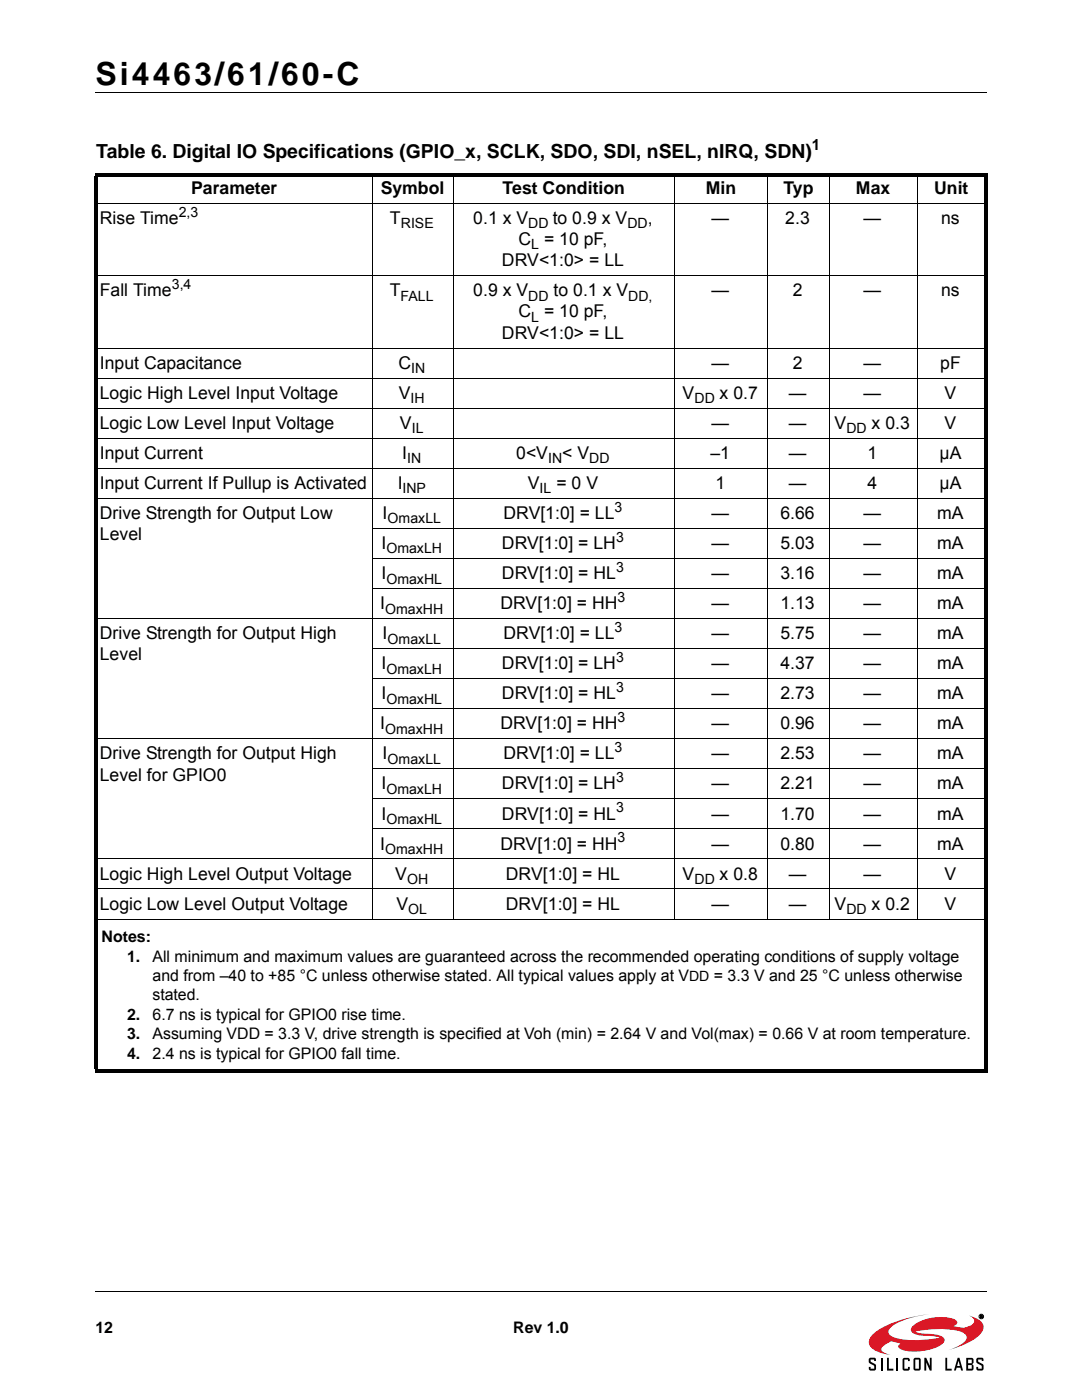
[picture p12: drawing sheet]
<svg xmlns="http://www.w3.org/2000/svg" width="216mm" height="279mm" viewBox="0 0 216 279" stroke-linecap="round" stroke-linejoin="round" font-family="sans-serif">
<defs><g id="words">
<text font-size="6.3" x="19" y="16.9">Si4463/61/60-C</text>
<text font-size="3.9" x="19.2" y="31.5">Table 6. Digital IO Specifications (GPIO_x, SCLK, SDO, SDI, nSEL, nIRQ, SDN)</text>
<g font-size="3.5">
<text x="38.1" y="38.7">Parameter</text>
<text x="76" y="38.7">Symbol</text>
<text x="100.3" y="38.7">Test Condition</text>
<text x="140.9" y="38.7">Min</text>
<text x="156.3" y="38.7">Typ</text>
<text x="170.8" y="38.7">Max</text>
<text x="186.4" y="38.7">Unit</text>
<text x="19.9" y="44.7">Rise Time</text>
<text x="77.8" y="44.7">T</text>
<text x="94.4" y="44.7">0.1 x V</text>
<text x="110.3" y="44.7">to 0.9 x V</text>
<text x="129.2" y="44.7">,</text>
<text x="142" y="44.7">—</text>
<text x="156.7" y="44.7">2.3</text>
<text x="172.3" y="44.7">—</text>
<text x="187.8" y="44.7">ns</text>
<text x="100.2" y="53.1">DRV&lt;1:0&gt; = LL</text>
<text x="103.5" y="48.9">C</text>
<text x="108.6" y="48.9">= 10 pF,</text>
<text x="19.9" y="59.1">Fall Time</text>
<text x="77.8" y="59.1">T</text>
<text x="94.4" y="59.1">0.9 x V</text>
<text x="110.5" y="59.1">to 0.1 x V</text>
<text x="142" y="59.1">—</text>
<text x="158.2" y="59.1">2</text>
<text x="172.3" y="59.1">—</text>
<text x="187.8" y="59.1">ns</text>
<text x="103.5" y="63.4">C</text>
<text x="108.6" y="63.4">= 10 pF,</text>
<text x="100.2" y="67.6">DRV&lt;1:0&gt; = LL</text>
<text x="19.9" y="73.6">Input Capacitance</text>
<text x="79.5" y="73.6">C</text>
<text x="142" y="73.6">—</text>
<text x="158.2" y="73.6">2</text>
<text x="172.3" y="73.6">—</text>
<text x="187.6" y="73.6">pF</text>
<text x="19.9" y="79.6">Logic High Level Input Voltage</text>
<text x="79.6" y="79.6">V</text>
<text x="136.2" y="79.6">V</text>
<text x="143.6" y="79.6">x 0.7</text>
<text x="157.4" y="79.6">—</text>
<text x="172.3" y="79.6">—</text>
<text x="188.5" y="79.6">V</text>
<text x="19.9" y="85.6">Logic Low Level Input Voltage</text>
<text x="79.8" y="85.6">V</text>
<text x="142" y="85.6">—</text>
<text x="157.4" y="85.6">—</text>
<text x="166.5" y="85.6">V</text>
<text x="173.9" y="85.6">x 0.3</text>
<text x="188.5" y="85.6">V</text>
<text x="19.9" y="91.6">Input Current</text>
<text x="80.3" y="91.6">I</text>
<text x="103" y="91.6">0&lt;V</text>
<text x="112.2" y="91.6">&lt; V</text>
<text x="141.8" y="91.6">–1</text>
<text x="157.4" y="91.6">—</text>
<text x="173.1" y="91.6">1</text>
<text x="187.5" y="91.6">µA</text>
<text x="19.9" y="97.6">Input Current If Pullup is Activated</text>
<text x="79.4" y="97.6">I</text>
<text x="105.3" y="97.6">V</text>
<text x="111" y="97.6">= 0 V</text>
<text x="142.7" y="97.6">1</text>
<text x="157.4" y="97.6">—</text>
<text x="173.1" y="97.6">4</text>
<text x="187.5" y="97.6">µA</text>
<text x="19.9" y="103.6">Drive Strength for Output Low</text>
<text x="19.9" y="107.8">Level</text>
<text x="76.3" y="103.6">I</text>
<text x="100.5" y="103.6">DRV[1:0] = LL</text>
<text x="142" y="103.6">—</text>
<text x="155.7" y="103.6">6.66</text>
<text x="172.3" y="103.6">—</text>
<text x="187" y="103.6">mA</text>
<text x="76.1" y="109.6">I</text>
<text x="100.2" y="109.6">DRV[1:0] = LH</text>
<text x="142" y="109.6">—</text>
<text x="155.7" y="109.6">5.03</text>
<text x="172.3" y="109.6">—</text>
<text x="187" y="109.6">mA</text>
<text x="76.1" y="115.6">I</text>
<text x="100.2" y="115.6">DRV[1:0] = HL</text>
<text x="142" y="115.6">—</text>
<text x="155.7" y="115.6">3.16</text>
<text x="172.3" y="115.6">—</text>
<text x="187" y="115.6">mA</text>
<text x="75.9" y="121.6">I</text>
<text x="99.9" y="121.6">DRV[1:0] = HH</text>
<text x="142" y="121.6">—</text>
<text x="155.7" y="121.6">1.13</text>
<text x="172.3" y="121.6">—</text>
<text x="187" y="121.6">mA</text>
<text x="19.9" y="127.6">Drive Strength for Output High</text>
<text x="19.9" y="131.8">Level</text>
<text x="76.3" y="127.6">I</text>
<text x="100.5" y="127.6">DRV[1:0] = LL</text>
<text x="142" y="127.6">—</text>
<text x="155.7" y="127.6">5.75</text>
<text x="172.3" y="127.6">—</text>
<text x="187" y="127.6">mA</text>
<text x="76.1" y="133.6">I</text>
<text x="100.2" y="133.6">DRV[1:0] = LH</text>
<text x="142" y="133.6">—</text>
<text x="155.7" y="133.6">4.37</text>
<text x="172.3" y="133.6">—</text>
<text x="187" y="133.6">mA</text>
<text x="76.1" y="139.6">I</text>
<text x="100.2" y="139.6">DRV[1:0] = HL</text>
<text x="142" y="139.6">—</text>
<text x="155.7" y="139.6">2.73</text>
<text x="172.3" y="139.6">—</text>
<text x="187" y="139.6">mA</text>
<text x="75.9" y="145.6">I</text>
<text x="99.9" y="145.6">DRV[1:0] = HH</text>
<text x="142" y="145.6">—</text>
<text x="155.7" y="145.6">0.96</text>
<text x="172.3" y="145.6">—</text>
<text x="187" y="145.6">mA</text>
<text x="19.9" y="151.6">Drive Strength for Output High</text>
<text x="19.9" y="155.8">Level for GPIO0</text>
<text x="76.3" y="151.6">I</text>
<text x="100.5" y="151.6">DRV[1:0] = LL</text>
<text x="142" y="151.6">—</text>
<text x="155.7" y="151.6">2.53</text>
<text x="172.3" y="151.6">—</text>
<text x="187" y="151.6">mA</text>
<text x="76.1" y="157.5">I</text>
<text x="100.2" y="157.5">DRV[1:0] = LH</text>
<text x="142" y="157.5">—</text>
<text x="155.7" y="157.5">2.21</text>
<text x="172.3" y="157.5">—</text>
<text x="187" y="157.5">mA</text>
<text x="76.1" y="163.6">I</text>
<text x="100.2" y="163.6">DRV[1:0] = HL</text>
<text x="142" y="163.6">—</text>
<text x="155.7" y="163.6">1.70</text>
<text x="172.3" y="163.6">—</text>
<text x="187" y="163.6">mA</text>
<text x="75.9" y="169.5">I</text>
<text x="99.9" y="169.5">DRV[1:0] = HH</text>
<text x="142" y="169.5">—</text>
<text x="155.7" y="169.5">0.80</text>
<text x="172.3" y="169.5">—</text>
<text x="187" y="169.5">mA</text>
<text x="19.9" y="175.5">Logic High Level Output Voltage</text>
<text x="78.9" y="175.5">V</text>
<text x="100.9" y="175.5">DRV[1:0] = HL</text>
<text x="136.2" y="175.5">V</text>
<text x="143.6" y="175.5">x 0.8</text>
<text x="157.4" y="175.5">—</text>
<text x="172.3" y="175.5">—</text>
<text x="188.5" y="175.5">V</text>
<text x="19.9" y="181.5">Logic Low Level Output Voltage</text>
<text x="79.1" y="181.5">V</text>
<text x="100.9" y="181.5">DRV[1:0] = HL</text>
<text x="142" y="181.5">—</text>
<text x="157.4" y="181.5">—</text>
<text x="166.5" y="181.5">V</text>
<text x="173.9" y="181.5">x 0.2</text>
<text x="188.5" y="181.5">V</text>
</g>
<g font-size="3.2">
<text x="20.3" y="188">Notes:</text>
<text x="25.4" y="191.9">1.</text>
<text x="30.4" y="191.9">All minimum and maximum values are guaranteed across the recommended operating conditions of supply voltage</text>
<text x="30.4" y="195.8">and from –40 to +85 °C unless otherwise stated. All typical values apply at V</text>
<text x="25.4" y="203.5">2.</text>
<text x="30.4" y="199.6">stated.</text>
<text x="30.4" y="203.5">6.7 ns is typical for GPIO0 rise time.</text>
<text x="25.4" y="207.4">3.</text>
<text x="30.4" y="207.4">Assuming VDD = 3.3 V, drive strength is specified at Voh (min) = 2.64 V and Vol(max) = 0.66 V at room temperature.</text>
<text x="25.4" y="211.3">4.</text>
<text x="30.4" y="211.3">2.4 ns is typical for GPIO0 fall time.</text>
<text x="19" y="266">12</text>
<text x="102.4" y="266">Rev 1.0</text>
</g>
<text font-size="3.1" x="162" y="29.9">1</text>
<g font-size="2.8">
<text x="35.7" y="43.2">2,3</text>
<text x="80" y="45.5">RISE</text>
<text x="105.4" y="45.5">DD</text>
<text x="125.2" y="45.5">DD</text>
<text x="106" y="49.8">L</text>
<text x="34.3" y="57.7">3,4</text>
<text x="79.9" y="60">FALL</text>
<text x="105.4" y="60">DD</text>
<text x="106" y="64.2">L</text>
<text x="125.4" y="60">DD,</text>
<text x="82" y="74.5">IN</text>
<text x="81.9" y="80.5">IH</text>
<text x="138.6" y="80.5">DD</text>
<text x="82.2" y="86.5">IL</text>
<text x="168.9" y="86.5">DD</text>
<text x="81.3" y="92.5">IN</text>
<text x="109.4" y="92.5">IN</text>
<text x="117.6" y="92.5">DD</text>
<text x="80.3" y="98.5">INP</text>
<text x="107.7" y="98.5">IL</text>
<text x="77.3" y="104.5">OmaxLL</text>
<text x="122.6" y="102.2">3</text>
<text x="77.1" y="110.4">OmaxLH</text>
<text x="122.9" y="108.2">3</text>
<text x="77.1" y="116.5">OmaxHL</text>
<text x="122.9" y="114.2">3</text>
<text x="76.9" y="122.4">OmaxHH</text>
<text x="123.2" y="120.2">3</text>
<text x="77.3" y="128.4">OmaxLL</text>
<text x="122.6" y="126.2">3</text>
<text x="77.1" y="134.5">OmaxLH</text>
<text x="122.9" y="132.1">3</text>
<text x="77.1" y="140.4">OmaxHL</text>
<text x="122.9" y="138.2">3</text>
<text x="76.9" y="146.4">OmaxHH</text>
<text x="123.2" y="144.1">3</text>
<text x="77.3" y="152.4">OmaxLL</text>
<text x="122.6" y="150.1">3</text>
<text x="77.1" y="158.4">OmaxLH</text>
<text x="122.9" y="156.1">3</text>
<text x="77.1" y="164.4">OmaxHL</text>
<text x="122.9" y="162.1">3</text>
<text x="76.9" y="170.4">OmaxHH</text>
<text x="123.2" y="168.1">3</text>
<text x="81.2" y="176.4">OH</text>
<text x="138.6" y="176.4">DD</text>
<text x="81.5" y="182.4">OL</text>
<text x="168.9" y="182.4">DD</text>
<text x="137.5" y="195.8">DD = 3.3 V and 25 °C unless otherwise</text>
</g>
</g></defs>
<path d="M19 18.4h177.8M19.1 257.8h177.8" fill="none" stroke="#000" stroke-width=".2"/>
<path d="M172.3 258.6h25v18.7h-25z" fill="#fff"/>
<path d="M174.3 266.1a21.4 21.4 0 0 1 9.7-3.6l1.5-.2a16.9 16.9 0 0 0-7.6 2.5 1.05 1.05 0 0 0-.6 1 1.05 1.05 0 0 0 .7 .9 17 17 0 0 0 8.9 .4l.6-.1a11.4 11.4 0 0 0-3.8-.5h-.4a1.42 1.42 0 0 1-1.6-1.2 2.83 2.83 0 0 1 1.9-1.6 9.2 9.2 0 0 1 7-.3 .65 .65 0 0 1 .4 .7 .65 .65 0 0 1-.7 .5l-.1 .1a4.3 4.3 0 0 0 3.3-.1 .97 .97 0 0 0 .9-.9 .97 .97 0 0 0-.8-1l-.3-.1 .5 .1a2.73 2.73 0 0 1 2.5 2.3 5.4 5.4 0 0 1-3.4 3.1l-3.8 1.4a6.3 6.3 0 0 0 3.8-2.3 1.39 1.39 0 0 0-1.4-1.5 21.1 21.1 0 0 0-8.9 0l1.1 .4a10.3 10.3 0 0 1 4.4 .7 .81 .81 0 0 1-.1 1.5 10.1 10.1 0 0 1-8.3 .9l-.5-.5 .5-.6-1.9-.4-.6 .3a1.81 1.81 0 0 0-1.3 1.4l.6 .6 1.2 .4-1.6-.3a3.4 3.4 0 0 1-2.7-2 2.19 2.19 0 0 1 .9-2z" fill="#da1826"/>
<g fill="none" stroke="#000" stroke-width=".2">
<path d="M74.3 34.5v149M90.4 34.5v149M134.6 34.5v149M153.2 34.5v149M165.5 34.5v149M183 34.5v149M18.9 40.5h178.1M18.9 55h178.1M18.9 69.5h178.1M18.9 75.5h178.1M18.9 81.5h178.1M18.9 87.5h178.1"/>
<path d="M18.9 93.5h178.1M18.9 99.5h178.1M74.2 105.5h122.8M74.2 111.4h122.8M74.2 117.5h122.8M18.9 123.4h178.1M74.2 129.5h122.8M74.2 135.4h122.8M18.9 147.4h178.1M74.2 141.4h122.8M74.2 153.4h122.8M74.2 159.4h122.8"/>
<path d="M18.9 171.4h178.1M18.9 177.4h178.1M74.2 165.4h122.8M18.9 183.4h178.1M195.6 262.5h.4l-.1 .2 .2 .3-.4-.2-.1 .2zM195.7 262.5l.3 .1-.3 .1z"/>
<circle cx="195.8" cy="262.7" r=".45"/>
</g>
<g fill="#000">
<path d="M18.9 34.6h178.1v.7h-178.1zM18.9 213.4h178.1v.7h-178.1zM18.9 35.2h.7v178.2h-.7zM196.3 35.2h.7v178.2h-.7zM173.5 271h.9l.4 .1v.5h-.4v-.3h-.7v.2v.2l1 .6 .1 .2v.7l-.2 .3h-1.1l-.1-.7h.3v.4h.7v-.6l-.1-.1a1.14 1.14 0 0 1-1-.7v-.5zM177 271h.4v2.2h.9v.3h-1.3zM180.1 271.2l.4-.2h.7l.3 .2v.4h-.3v-.3h-.7v1.9h.7v-.4h.3v.4l-.1 .3h-.9l-.4-.1zM184.4 271h.4l.7 1.6v-1.6h.4v2.5h-.4l-.7-1.6v1.6h-.4zM188.6 271h.4v2.2h.9v.3h-1.3zM195 271h.9l.3 .1v.5h-.3v-.3h-.7v.2v.2l1 .6 .1 .3v.6l-.2 .3h-1.1l-.2-.7h.4v.4h.7v-.6l-.2-.1a1.14 1.14 0 0 1-.9-.7v-.5z"/>
<path d="M182.3 271.2v2.1l.3 .2h.9l.2-.3v-2l-.3-.2h-.8zM182.6 271.3h.8v1.9h-.8z"/>
<path d="M191.1 271l-.8 2.5h.4l.2-.5h.7l.2 .5h.4l-.8-2.5zM191.3 271.6l.2 1h-.5z"/>
<path d="M192.8 271v2.5h1.3l.2-.3v-.7l-.3-.2 .3-.3-.1-.8-.3-.2zM193.2 271.3h.7v.8h-.7zM193.2 272.4h.7v.8h-.7z"/>
<path d="M195.6 262.5h.4l-.1 .2 .2 .3-.4-.2-.1 .2zM195.7 262.5v.2l.3-.1z"/>
</g>
<path d="M175.9 271v2.5M179 271v2.5" fill="none" stroke="#000" stroke-width=".36"/>
<use href="#words"/>
</svg>
